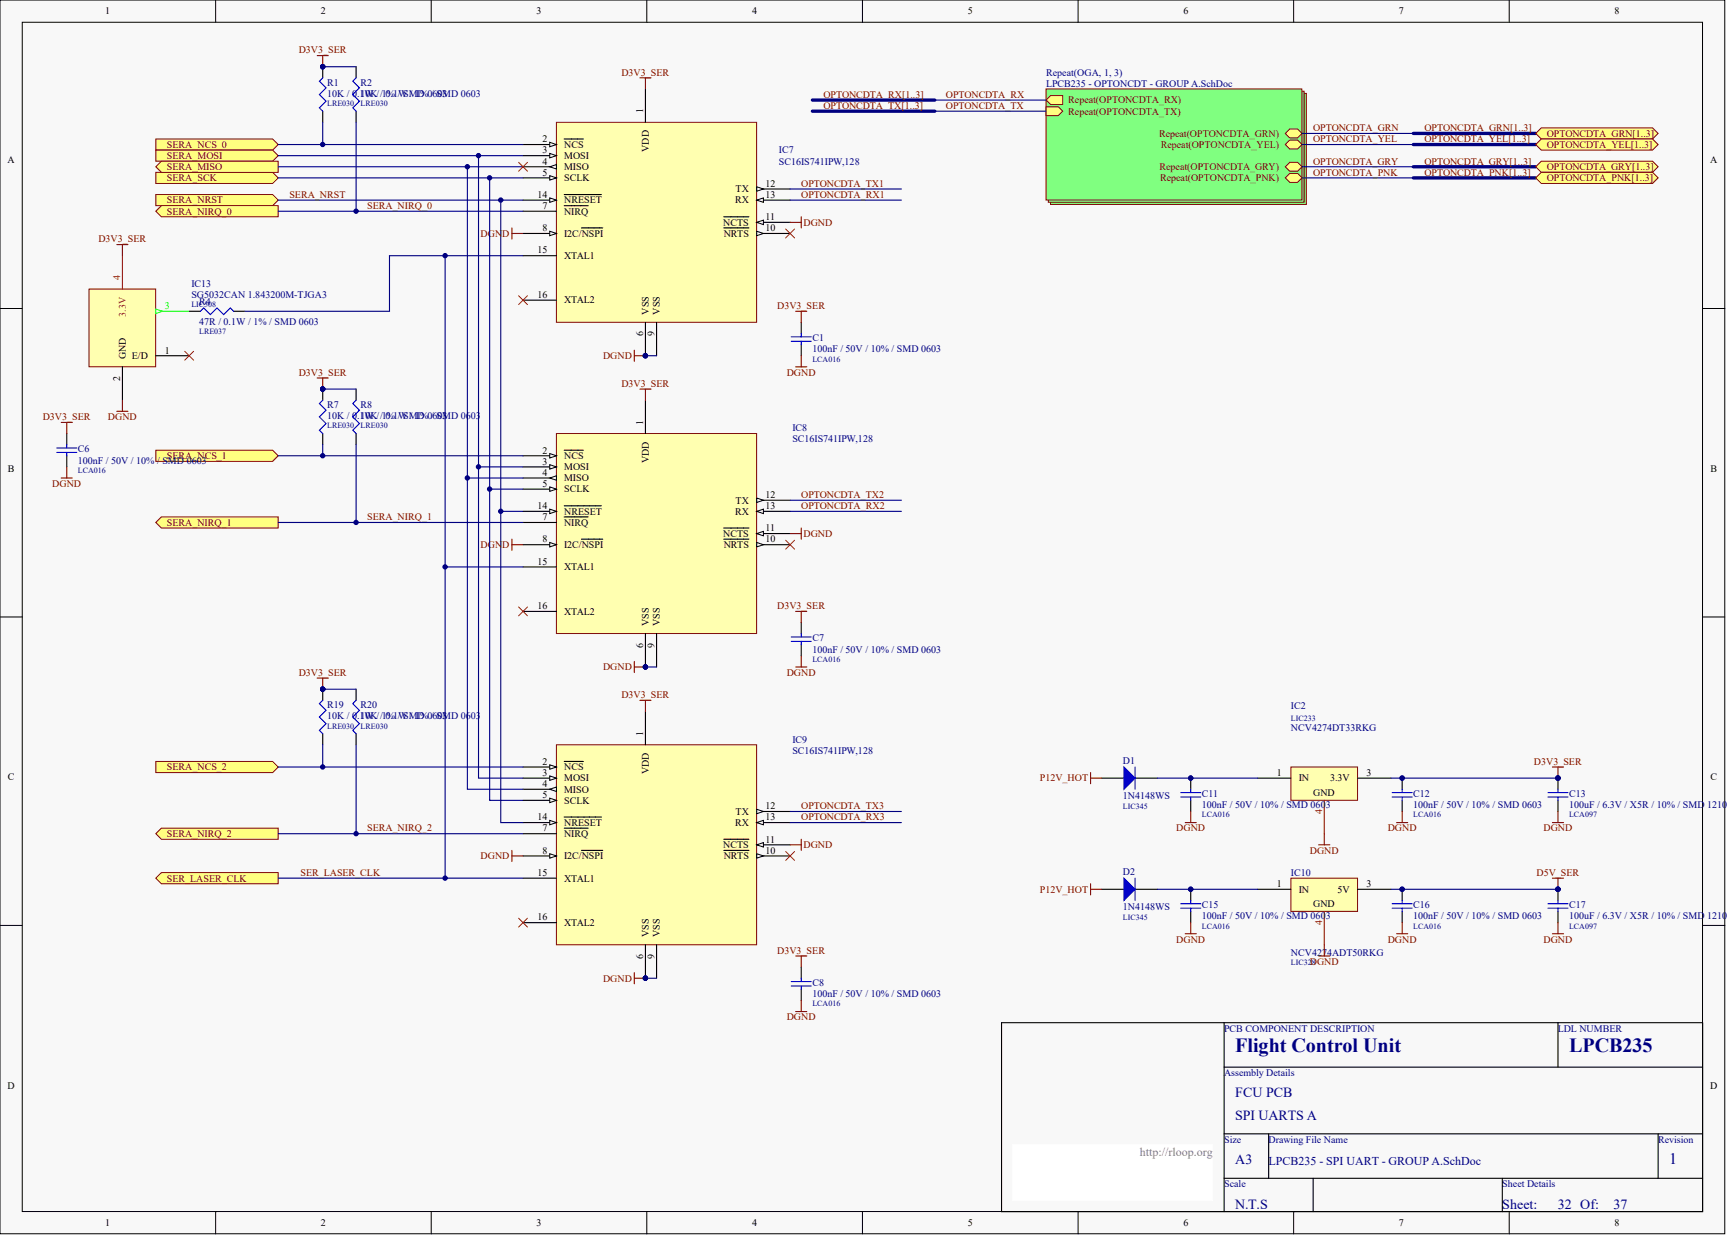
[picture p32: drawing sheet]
<svg xmlns="http://www.w3.org/2000/svg" width="328mm" height="236mm" viewBox="0 0 328 236" stroke-linecap="round" stroke-linejoin="round" font-family="sans-serif">
<defs><g id="words">
<g font-size="3.8" fill="#000080">
<text x="234.9" y="200">Flight Control Unit</text>
<text x="298.4" y="200">LPCB235</text>
</g>
<text font-size="3" fill="#000080" x="317.5" y="221.3">1</text>
<g font-size="2.7" fill="#000080">
<text x="234.9" y="208.7">FCU PCB</text>
<text x="234.9" y="213">SPI UARTS A</text>
<text x="234.9" y="221.4">A3</text>
<text x="234.9" y="229.9">N.T.S</text>
<text x="285.7" y="229.9">Sheet:</text>
<text x="296.3" y="229.9">32 Of:</text>
<text x="306.9" y="229.9">37</text>
</g>
<text font-size="2.3" fill="#808080" x="216.8" y="219.8">http://rloop.org</text>
<text font-size="2.3" fill="#000080" x="241.3" y="221.5">LPCB235 - SPI UART - GROUP A.SchDoc</text>
<g font-size="1.9">
<text x="20" y="2.8">1</text>
<text x="61" y="2.8">2</text>
<text x="102" y="2.8">3</text>
<text x="143" y="2.8">4</text>
<text x="184" y="2.8">5</text>
<text x="225.1" y="2.8">6</text>
<text x="266" y="2.8">7</text>
<text x="307.1" y="2.8">8</text>
<text x="122.3" y="21.6" transform="rotate(-90 122.3 21.6)">1</text>
<text x="103.2" y="27.1">2</text>
<text x="103.2" y="29.2">3</text>
<text x="107.3" y="28.1">NCS</text>
<text x="123.4" y="28.9" transform="rotate(-90 123.4 28.9)">VDD</text>
<text x="1.4" y="31">A</text>
<text x="103.2" y="31.3">4</text>
<text x="103.2" y="33.4">5</text>
<text x="107.3" y="30.2">MOSI</text>
<text x="107.3" y="32.4">MISO</text>
<text x="107.3" y="34.5">SCLK</text>
<text x="145.6" y="35.5">12</text>
<text x="325.2" y="31">A</text>
<text x="102.2" y="37.6">14</text>
<text x="103.2" y="39.8">7</text>
<text x="107.3" y="40.8">NIRQ</text>
<text x="107.3" y="38.7">NRESET</text>
<text x="139.8" y="38.7">RX</text>
<text x="139.9" y="36.6">TX</text>
<text x="145.6" y="37.6">13</text>
<text x="145.6" y="41.9">11</text>
<text x="103.2" y="44">8</text>
<text x="107.3" y="45">I2C/NSPI</text>
<text x="137.5" y="42.9">NCTS</text>
<text x="137.7" y="45">NRTS</text>
<text x="145.6" y="44">10</text>
<text x="102.2" y="48.2">15</text>
<text x="107.3" y="49.3">XTAL1</text>
<text x="102.2" y="56.7">16</text>
<text x="107.3" y="57.7">XTAL2</text>
<text x="123.4" y="59.8" transform="rotate(-90 123.4 59.8)">VSS</text>
<text x="125.5" y="59.8" transform="rotate(-90 125.5 59.8)">VSS</text>
<text x="122.3" y="64" transform="rotate(-90 122.3 64)">6</text>
<text x="124.4" y="64" transform="rotate(-90 124.4 64)">9</text>
<text x="23.9" y="68.3" transform="rotate(-90 23.9 68.3)">GND</text>
<text x="25.1" y="68.3">E/D</text>
<text x="31.3" y="67.2">1</text>
<text x="22.9" y="72.4" transform="rotate(-90 22.9 72.4)">2</text>
<text x="122.3" y="80.8" transform="rotate(-90 122.3 80.8)">1</text>
<text x="1.5" y="89.7">B</text>
<text x="103.2" y="86.3">2</text>
<text x="103.2" y="88.4">3</text>
<text x="107.3" y="87.3">NCS</text>
<text x="107.3" y="89.4">MOSI</text>
<text x="123.4" y="88.1" transform="rotate(-90 123.4 88.1)">VDD</text>
<text x="325.3" y="89.7">B</text>
<text x="103.2" y="90.5">4</text>
<text x="103.2" y="92.6">5</text>
<text x="107.3" y="91.6">MISO</text>
<text x="107.3" y="93.7">SCLK</text>
<text x="139.9" y="95.8">TX</text>
<text x="145.6" y="94.7">12</text>
<text x="102.2" y="96.8">14</text>
<text x="103.2" y="99">7</text>
<text x="107.3" y="100">NIRQ</text>
<text x="107.3" y="97.9">NRESET</text>
<text x="139.8" y="97.9">RX</text>
<text x="145.6" y="96.8">13</text>
<text x="145.6" y="101.1">11</text>
<text x="102.2" y="107.4">15</text>
<text x="103.2" y="103.2">8</text>
<text x="107.3" y="104.2">I2C/NSPI</text>
<text x="137.5" y="102.1">NCTS</text>
<text x="137.7" y="104.2">NRTS</text>
<text x="145.6" y="103.2">10</text>
<text x="107.3" y="108.5">XTAL1</text>
<text x="102.2" y="115.9">16</text>
<text x="107.3" y="116.9">XTAL2</text>
<text x="123.4" y="119" transform="rotate(-90 123.4 119)">VSS</text>
<text x="125.5" y="119" transform="rotate(-90 125.5 119)">VSS</text>
<text x="122.3" y="123.2" transform="rotate(-90 122.3 123.2)">6</text>
<text x="124.4" y="123.2" transform="rotate(-90 124.4 123.2)">9</text>
<text x="122.3" y="140" transform="rotate(-90 122.3 140)">1</text>
<text x="1.5" y="148.4">C</text>
<text x="103.2" y="145.5">2</text>
<text x="103.2" y="147.6">3</text>
<text x="103.2" y="149.7">4</text>
<text x="107.3" y="146.5">NCS</text>
<text x="107.3" y="148.6">MOSI</text>
<text x="123.4" y="147.3" transform="rotate(-90 123.4 147.3)">VDD</text>
<text x="242.9" y="147.6">1</text>
<text x="247" y="148.6">IN</text>
<text x="252.9" y="148.6">3.3V</text>
<text x="259.9" y="147.6">3</text>
<text x="325.3" y="148.4">C</text>
<text x="103.2" y="151.8">5</text>
<text x="107.3" y="150.7">MISO</text>
<text x="107.3" y="152.9">SCLK</text>
<text x="139.9" y="155">TX</text>
<text x="145.6" y="153.9">12</text>
<text x="249.7" y="151.4">GND</text>
<text x="102.2" y="156">14</text>
<text x="103.2" y="158.1">7</text>
<text x="107.3" y="159.2">NIRQ</text>
<text x="107.3" y="157.1">NRESET</text>
<text x="137.5" y="161.3">NCTS</text>
<text x="139.8" y="157.1">RX</text>
<text x="145.6" y="156">13</text>
<text x="145.6" y="160.3">11</text>
<text x="102.2" y="166.6">15</text>
<text x="103.2" y="162.4">8</text>
<text x="107.3" y="163.4">I2C/NSPI</text>
<text x="107.3" y="167.7">XTAL1</text>
<text x="137.7" y="163.4">NRTS</text>
<text x="145.6" y="162.4">10</text>
<text x="242.9" y="168.7">1</text>
<text x="247" y="169.8">IN</text>
<text x="249.7" y="172.5">GND</text>
<text x="254.4" y="169.8">5V</text>
<text x="259.9" y="168.7">3</text>
<text x="102.2" y="175.1">16</text>
<text x="107.3" y="176.1">XTAL2</text>
<text x="123.4" y="178.2" transform="rotate(-90 123.4 178.2)">VSS</text>
<text x="125.5" y="178.2" transform="rotate(-90 125.5 178.2)">VSS</text>
<text x="122.3" y="182.4" transform="rotate(-90 122.3 182.4)">6</text>
<text x="124.4" y="182.4" transform="rotate(-90 124.4 182.4)">9</text>
<text x="1.4" y="207">D</text>
<text x="325.2" y="207">D</text>
<text x="20" y="233.2">1</text>
<text x="61" y="233.2">2</text>
<text x="102" y="233.2">3</text>
<text x="143" y="233.2">4</text>
<text x="184" y="233.2">5</text>
<text x="225.1" y="233.2">6</text>
<text x="266" y="233.2">7</text>
<text x="307.1" y="233.2">8</text>
</g>
<g font-size="1.9" fill="#800000">
<text x="56.8" y="10.2">D3V3_SER</text>
<text x="118.2" y="14.4">D3V3_SER</text>
<text x="156.6" y="18.6">OPTONCDTA_RX[1..3]</text>
<text x="156.6" y="20.7">OPTONCDTA_TX[1..3]</text>
<text x="179.9" y="18.6">OPTONCDTA_RX</text>
<text x="179.9" y="20.7">OPTONCDTA_TX</text>
<text x="203.2" y="19.7">Repeat(OPTONCDTA_RX)</text>
<text x="203.2" y="21.8">Repeat(OPTONCDTA_TX)</text>
<text x="31.7" y="28.1">SERA_NCS_0</text>
<text x="220.4" y="26">Repeat(OPTONCDTA_GRN)</text>
<text x="220.8" y="28.1">Repeat(OPTONCDTA_YEL)</text>
<text x="249.7" y="25">OPTONCDTA_GRN</text>
<text x="249.7" y="27.1">OPTONCDTA_YEL</text>
<text x="270.9" y="25">OPTONCDTA_GRN[1..3]</text>
<text x="270.9" y="27.1">OPTONCDTA_YEL[1..3]</text>
<text x="294.2" y="26">OPTONCDTA_GRN[1..3]</text>
<text x="294.2" y="28.1">OPTONCDTA_YEL[1..3]</text>
<text x="31.7" y="34.5">SERA_SCK</text>
<text x="31.7" y="30.2">SERA_MOSI</text>
<text x="31.7" y="32.4">SERA_MISO</text>
<text x="152.4" y="35.5">OPTONCDTA_TX1</text>
<text x="220.5" y="32.4">Repeat(OPTONCDTA_GRY)</text>
<text x="220.6" y="34.5">Repeat(OPTONCDTA_PNK)</text>
<text x="249.7" y="31.3">OPTONCDTA_GRY</text>
<text x="249.7" y="33.4">OPTONCDTA_PNK</text>
<text x="270.9" y="31.3">OPTONCDTA_GRY[1..3]</text>
<text x="270.9" y="33.4">OPTONCDTA_PNK[1..3]</text>
<text x="294.2" y="32.4">OPTONCDTA_GRY[1..3]</text>
<text x="294.2" y="34.5">OPTONCDTA_PNK[1..3]</text>
<text x="31.7" y="38.7">SERA_NRST</text>
<text x="31.7" y="40.8">SERA_NIRQ_0</text>
<text x="55" y="37.6">SERA_NRST</text>
<text x="69.8" y="39.8">SERA_NIRQ_0</text>
<text x="152.4" y="37.6">OPTONCDTA_RX1</text>
<text x="18.7" y="46.1">D3V3_SER</text>
<text x="91.4" y="45">DGND</text>
<text x="152.8" y="42.9">DGND</text>
<text x="147.8" y="58.8">D3V3_SER</text>
<text x="56.8" y="71.5">D3V3_SER</text>
<text x="114.7" y="68.3">DGND</text>
<text x="149.6" y="71.5">DGND</text>
<text x="118.2" y="73.6">D3V3_SER</text>
<text x="8.1" y="79.9">D3V3_SER</text>
<text x="20.5" y="79.9">DGND</text>
<text x="31.7" y="87.3">SERA_NCS_1</text>
<text x="9.9" y="92.6">DGND</text>
<text x="152.4" y="94.7">OPTONCDTA_TX2</text>
<text x="31.7" y="100">SERA_NIRQ_1</text>
<text x="69.8" y="99">SERA_NIRQ_1</text>
<text x="152.4" y="96.8">OPTONCDTA_RX2</text>
<text x="91.4" y="104.2">DGND</text>
<text x="152.8" y="102.1">DGND</text>
<text x="147.8" y="115.9">D3V3_SER</text>
<text x="56.8" y="128.5">D3V3_SER</text>
<text x="114.7" y="127.5">DGND</text>
<text x="149.6" y="128.5">DGND</text>
<text x="118.2" y="132.8">D3V3_SER</text>
<text x="31.7" y="146.5">SERA_NCS_2</text>
<text x="197.8" y="148.6">P12V_HOT</text>
<text x="291.7" y="145.5">D3V3_SER</text>
<text x="152.4" y="153.9">OPTONCDTA_TX3</text>
<text x="31.7" y="159.2">SERA_NIRQ_2</text>
<text x="69.8" y="158.1">SERA_NIRQ_2</text>
<text x="152.4" y="156">OPTONCDTA_RX3</text>
<text x="152.8" y="161.3">DGND</text>
<text x="223.7" y="158.1">DGND</text>
<text x="263.9" y="158.1">DGND</text>
<text x="293.5" y="158.1">DGND</text>
<text x="31.7" y="167.7">SER_LASER_CLK</text>
<text x="57.1" y="166.6">SER_LASER_CLK</text>
<text x="91.4" y="163.4">DGND</text>
<text x="249.1" y="162.4">DGND</text>
<text x="292.2" y="166.6">D5V_SER</text>
<text x="197.8" y="169.8">P12V_HOT</text>
<text x="223.7" y="179.3">DGND</text>
<text x="263.9" y="179.3">DGND</text>
<text x="293.5" y="179.3">DGND</text>
<text x="147.8" y="181.4">D3V3_SER</text>
<text x="249.1" y="183.5">DGND</text>
<text x="114.7" y="186.7">DGND</text>
<text x="149.6" y="194.1">DGND</text>
</g>
<g font-size="1.9" fill="#000080">
<text x="62.2" y="16.3">R1</text>
<text x="68.6" y="16.3">R2</text>
<text x="198.9" y="14.4">Repeat(OGA, 1, 3)</text>
<text x="198.9" y="16.5">LPCB235 - OPTONCDT - GROUP A.SchDoc</text>
<text x="62.2" y="18.4">10K / 0.1W / 1% / SMD 0603</text>
<text x="68.6" y="18.4">10K / 0.1W / 1% / SMD 0603</text>
<text x="148.1" y="29.2">IC7</text>
<text x="148.1" y="31.3">SC16IS741IPW,128</text>
<text x="36.4" y="54.6">IC13</text>
<text x="36.4" y="56.7">SG5032CAN 1.843200M-TJGA3</text>
<text x="37.9" y="57.9">R4</text>
<text x="37.9" y="61.7">47R / 0.1W / 1% / SMD 0603</text>
<text x="154.5" y="64.9">C1</text>
<text x="154.5" y="67">100nF / 50V / 10% / SMD 0603</text>
<text x="62.2" y="77.6">R7</text>
<text x="68.6" y="77.6">R8</text>
<text x="62.2" y="79.7">10K / 0.1W / 1% / SMD 0603</text>
<text x="68.6" y="79.7">10K / 0.1W / 1% / SMD 0603</text>
<text x="150.7" y="82">IC8</text>
<text x="14.8" y="86.1">C6</text>
<text x="14.8" y="88.2">100nF / 50V / 10% / SMD 0603</text>
<text x="150.7" y="84.2">SC16IS741IPW,128</text>
<text x="154.5" y="122">C7</text>
<text x="154.5" y="124.1">100nF / 50V / 10% / SMD 0603</text>
<text x="62.2" y="134.7">R19</text>
<text x="62.2" y="136.8">10K / 0.1W / 1% / SMD 0603</text>
<text x="68.6" y="134.7">R20</text>
<text x="68.6" y="136.8">10K / 0.1W / 1% / SMD 0603</text>
<text x="245.5" y="134.9">IC2</text>
<text x="150.7" y="141.2">IC9</text>
<text x="150.7" y="143.3">SC16IS741IPW,128</text>
<text x="245.5" y="139.1">NCV4274DT33RKG</text>
<text x="213.5" y="145.3">D1</text>
<text x="213.5" y="152">1N4148WS</text>
<text x="228.6" y="151.6">C11</text>
<text x="228.6" y="153.7">100nF / 50V / 10% / SMD 0603</text>
<text x="268.8" y="151.6">C12</text>
<text x="268.8" y="153.7">100nF / 50V / 10% / SMD 0603</text>
<text x="298.4" y="151.6">C13</text>
<text x="298.4" y="153.7">100uF / 6.3V / X5R / 10% / SMD 1210</text>
<text x="213.5" y="166.4">D2</text>
<text x="245.5" y="166.6">IC10</text>
<text x="213.5" y="173.2">1N4148WS</text>
<text x="228.6" y="172.7">C15</text>
<text x="268.8" y="172.7">C16</text>
<text x="298.4" y="172.7">C17</text>
<text x="228.6" y="174.9">100nF / 50V / 10% / SMD 0603</text>
<text x="268.8" y="174.9">100nF / 50V / 10% / SMD 0603</text>
<text x="298.4" y="174.9">100uF / 6.3V / X5R / 10% / SMD 1210</text>
<text x="245.5" y="181.8">NCV4274ADT50RKG</text>
<text x="154.5" y="187.5">C8</text>
<text x="154.5" y="189.6">100nF / 50V / 10% / SMD 0603</text>
<text x="232.8" y="196.2">PCB COMPONENT DESCRIPTION</text>
<text x="296.3" y="196.2">LDL NUMBER</text>
<text x="232.8" y="204.7">Assembly Details</text>
<text x="232.8" y="217.3">Size</text>
<text x="241.3" y="217.3">Drawing File Name</text>
<text x="315.3" y="217.3">Revision</text>
<text x="232.8" y="225.8">Scale</text>
<text x="285.7" y="225.8">Sheet Details</text>
</g>
<g font-size="1.9" fill="#f00">
<text x="22.9" y="53.3" transform="rotate(-90 22.9 53.3)">4</text>
<text x="23.9" y="60.2" transform="rotate(-90 23.9 60.2)">3.3V</text>
</g>
<text font-size="1.9" fill="#0f0" x="31.3" y="58.8">3</text>
<g font-size="1.9" fill="#bf0000">
<text x="251.4" y="154.9" transform="rotate(-90 251.4 154.9)">4</text>
<text x="251.4" y="176" transform="rotate(-90 251.4 176)">4</text>
</g>
<g font-size="1.5" fill="#000080">
<text x="62.2" y="20.2">LRE030</text>
<text x="68.6" y="20.2">LRE030</text>
<text x="36.4" y="58.4">LIC508</text>
<text x="37.9" y="63.5">LRE037</text>
<text x="154.5" y="68.8">LCA016</text>
<text x="62.2" y="81.5">LRE030</text>
<text x="68.6" y="81.5">LRE030</text>
<text x="14.8" y="89.9">LCA016</text>
<text x="154.5" y="125.9">LCA016</text>
<text x="245.5" y="137.1">LIC233</text>
<text x="62.2" y="138.6">LRE030</text>
<text x="68.6" y="138.6">LRE030</text>
<text x="213.5" y="153.8">LIC345</text>
<text x="228.6" y="155.5">LCA016</text>
<text x="268.8" y="155.5">LCA016</text>
<text x="298.4" y="155.5">LCA097</text>
<text x="213.5" y="174.9">LIC345</text>
<text x="228.6" y="176.6">LCA016</text>
<text x="268.8" y="176.6">LCA016</text>
<text x="298.4" y="176.6">LCA097</text>
<text x="245.5" y="183.6">LIC328</text>
<text x="154.5" y="191.4">LCA016</text>
</g>
</g></defs>
<g fill="#f8f8f8" stroke="#000" stroke-width=".19">
<path d="M0 0h328v234.7h-328z"/>
<path d="M4.2 4.2h319.6v226.2h-319.6z"/>
</g>
<g fill="none" stroke="#000" stroke-width=".19">
<path d="M41 0v4.2M82 0v4.2M123 0v4.2M164 0v4.2M205 0v4.2M246 0v4.2M287 0v4.2M0 58.7h4.2M323.8 58.7h4.2M0 117.3h4.2M323.8 117.3h4.2M0 176h4.2"/>
<path d="M323.8 176h4.2M41 230.5v4.2M82 230.5v4.2M123 230.5v4.2M164 230.5v4.2M205 230.5v4.2M246 230.5v4.2M287 230.5v4.2"/>
</g>
<path d="M190.5 194.5h133.3v36h-133.3zM232.8 194.5v36M296.3 194.5v8.5M232.8 203h91M232.8 215.7h91M241.3 215.7v8.4M315.3 215.7v8.4M232.8 224.1h91M249.7 224.1v6.4M285.7 224.1v6.4" fill="none" stroke="#000" stroke-width=".21"/>
<path d="M192.6 217.8h38.1v10.5h-38.1z" fill="#fff" stroke="#fff" stroke-width=".19"/>
<path d="M105.8 23.3h38.1v38h-38.1z" fill="#ffffb0" stroke="#800000" stroke-width=".19"/>
<path d="M99.5 27.5h6.3" fill="none" stroke="#000" stroke-width=".21"/>
<path d="M104.5 27.1l1.3 .4-1.3 .4z" fill="#f8f8f8" stroke="#000" stroke-width=".19"/>
<path d="M99.5 29.6h6.3M107.3 26.4h3.6" fill="none" stroke="#000" stroke-width=".21"/>
<path d="M104.5 29.2l1.3 .4-1.3 .4z" fill="#f8f8f8" stroke="#000" stroke-width=".19"/>
<path d="M99.5 31.7h6.3" fill="none" stroke="#000" stroke-width=".21"/>
<path d="M104.5 31.7l1.3-.4v.8z" fill="#f8f8f8" stroke="#000" stroke-width=".19"/>
<path d="M99.5 33.8h6.3" fill="none" stroke="#000" stroke-width=".21"/>
<path d="M104.5 33.4l1.3 .4-1.3 .5z" fill="#f8f8f8" stroke="#000" stroke-width=".19"/>
<path d="M122.7 16.9v6.4M107.3 39.1h4.5M99.5 40.2h6.3M99.5 44.4h6.3M122.7 61.3v6.4" fill="none" stroke="#000" stroke-width=".21"/>
<circle cx="122.7" cy="67.7" r=".41" fill="#000080" stroke="#000080" stroke-width=".19"/>
<path d="M104.5 44l1.3 .4-1.3 .4z" fill="#f8f8f8" stroke="#000" stroke-width=".19"/>
<path d="M99.5 38.1h6.3M99.5 48.6h6.3M99.5 57.1h6.3M110.6 43.3h4" fill="none" stroke="#000" stroke-width=".21"/>
<path d="M104.5 37.6l1.3 .5-1.3 .4z" fill="#f8f8f8" stroke="#000" stroke-width=".19"/>
<path d="M107.3 37h7.1M143.9 35.9h6.4M124.9 61.3v6.4" fill="none" stroke="#000" stroke-width=".21"/>
<path d="M143.9 35.5l1.3 .4-1.3 .5z" fill="#f8f8f8" stroke="#000" stroke-width=".19"/>
<path d="M143.9 38.1h6.4" fill="none" stroke="#000" stroke-width=".21"/>
<path d="M143.9 38.1l1.3-.5v.9z" fill="#f8f8f8" stroke="#000" stroke-width=".19"/>
<path d="M143.9 42.3h6.4" fill="none" stroke="#000" stroke-width=".21"/>
<path d="M143.9 42.3l1.3-.4v.8z" fill="#f8f8f8" stroke="#000" stroke-width=".19"/>
<path d="M137.6 41.2h4.8M143.9 44.4h6.4" fill="none" stroke="#000" stroke-width=".21"/>
<path d="M143.9 44l1.3 .4-1.3 .4z" fill="#f8f8f8" stroke="#000" stroke-width=".19"/>
<path d="M137.6 43.3h4.8" fill="none" stroke="#000" stroke-width=".21"/>
<circle cx="122.7" cy="67.7" r=".41" fill="#000080" stroke="#000080" stroke-width=".19"/>
<path d="M105.8 82.5h38.1v38h-38.1z" fill="#ffffb0" stroke="#800000" stroke-width=".19"/>
<path d="M99.5 86.7h6.3" fill="none" stroke="#000" stroke-width=".21"/>
<path d="M104.5 86.3l1.3 .4-1.3 .4z" fill="#f8f8f8" stroke="#000" stroke-width=".19"/>
<path d="M99.5 88.8h6.3M107.3 85.6h3.6" fill="none" stroke="#000" stroke-width=".21"/>
<path d="M104.5 88.4l1.3 .4-1.3 .4z" fill="#f8f8f8" stroke="#000" stroke-width=".19"/>
<path d="M99.5 90.9h6.3" fill="none" stroke="#000" stroke-width=".21"/>
<path d="M104.5 90.9l1.3-.4v.8z" fill="#f8f8f8" stroke="#000" stroke-width=".19"/>
<path d="M99.5 93h6.3" fill="none" stroke="#000" stroke-width=".21"/>
<path d="M104.5 92.6l1.3 .4-1.3 .5z" fill="#f8f8f8" stroke="#000" stroke-width=".19"/>
<path d="M122.7 76.1v6.4M99.5 99.4h6.3M107.3 98.3h4.5M99.5 103.6h6.3M122.7 120.5v6.4" fill="none" stroke="#000" stroke-width=".21"/>
<circle cx="122.7" cy="126.8" r=".41" fill="#000080" stroke="#000080" stroke-width=".19"/>
<path d="M104.5 103.2l1.3 .4-1.3 .4z" fill="#f8f8f8" stroke="#000" stroke-width=".19"/>
<path d="M99.5 97.3h6.3M99.5 107.8h6.3M99.5 116.3h6.3M110.6 102.5h4" fill="none" stroke="#000" stroke-width=".21"/>
<path d="M104.5 96.8l1.3 .5-1.3 .4z" fill="#f8f8f8" stroke="#000" stroke-width=".19"/>
<path d="M107.3 96.2h7.1M143.9 95.1h6.4M124.9 120.5v6.4" fill="none" stroke="#000" stroke-width=".21"/>
<path d="M143.9 94.7l1.3 .4-1.3 .5z" fill="#f8f8f8" stroke="#000" stroke-width=".19"/>
<path d="M143.9 97.3h6.4" fill="none" stroke="#000" stroke-width=".21"/>
<path d="M143.9 97.3l1.3-.5v.9z" fill="#f8f8f8" stroke="#000" stroke-width=".19"/>
<path d="M143.9 101.5h6.4" fill="none" stroke="#000" stroke-width=".21"/>
<path d="M143.9 101.5l1.3-.4v.8z" fill="#f8f8f8" stroke="#000" stroke-width=".19"/>
<path d="M137.6 100.4h4.8M143.9 103.6h6.4" fill="none" stroke="#000" stroke-width=".21"/>
<path d="M143.9 103.2l1.3 .4-1.3 .4z" fill="#f8f8f8" stroke="#000" stroke-width=".19"/>
<path d="M137.6 102.5h4.8" fill="none" stroke="#000" stroke-width=".21"/>
<circle cx="122.7" cy="126.8" r=".41" fill="#000080" stroke="#000080" stroke-width=".19"/>
<path d="M105.8 141.7h38.1v38h-38.1z" fill="#ffffb0" stroke="#800000" stroke-width=".19"/>
<path d="M99.5 145.9h6.3" fill="none" stroke="#000" stroke-width=".21"/>
<path d="M104.5 145.5l1.3 .4-1.3 .4z" fill="#f8f8f8" stroke="#000" stroke-width=".19"/>
<path d="M99.5 148h6.3M107.3 144.8h3.6" fill="none" stroke="#000" stroke-width=".21"/>
<path d="M104.5 147.6l1.3 .4-1.3 .4z" fill="#f8f8f8" stroke="#000" stroke-width=".19"/>
<path d="M99.5 150.1h6.3" fill="none" stroke="#000" stroke-width=".21"/>
<path d="M104.5 150.1l1.3-.4v.8z" fill="#f8f8f8" stroke="#000" stroke-width=".19"/>
<path d="M99.5 152.2h6.3" fill="none" stroke="#000" stroke-width=".21"/>
<path d="M104.5 151.8l1.3 .4-1.3 .5z" fill="#f8f8f8" stroke="#000" stroke-width=".19"/>
<path d="M122.7 135.3v6.4M99.5 158.6h6.3M107.3 157.5h4.5M99.5 162.8h6.3M122.7 179.7v6.4" fill="none" stroke="#000" stroke-width=".21"/>
<circle cx="122.7" cy="186" r=".41" fill="#000080" stroke="#000080" stroke-width=".19"/>
<path d="M104.5 162.4l1.3 .4-1.3 .4z" fill="#f8f8f8" stroke="#000" stroke-width=".19"/>
<path d="M99.5 156.5h6.3M99.5 167h6.3M99.5 175.5h6.3M110.6 161.7h4" fill="none" stroke="#000" stroke-width=".21"/>
<path d="M104.5 156l1.3 .5-1.3 .4z" fill="#f8f8f8" stroke="#000" stroke-width=".19"/>
<path d="M107.3 155.4h7.1M143.9 154.3h6.4M124.9 179.7v6.4" fill="none" stroke="#000" stroke-width=".21"/>
<path d="M143.9 153.9l1.3 .4-1.3 .5z" fill="#f8f8f8" stroke="#000" stroke-width=".19"/>
<path d="M143.9 156.5h6.4" fill="none" stroke="#000" stroke-width=".21"/>
<path d="M143.9 156.5l1.3-.5v.9z" fill="#f8f8f8" stroke="#000" stroke-width=".19"/>
<path d="M143.9 160.7h6.4" fill="none" stroke="#000" stroke-width=".21"/>
<path d="M143.9 160.7l1.3-.4v.8z" fill="#f8f8f8" stroke="#000" stroke-width=".19"/>
<path d="M137.6 159.6h4.8M143.9 162.8h6.4" fill="none" stroke="#000" stroke-width=".21"/>
<path d="M143.9 162.4l1.3 .4-1.3 .4z" fill="#f8f8f8" stroke="#000" stroke-width=".19"/>
<path d="M137.6 161.7h4.8" fill="none" stroke="#000" stroke-width=".21"/>
<circle cx="122.7" cy="186" r=".41" fill="#000080" stroke="#000080" stroke-width=".19"/>
<g fill="#ffff80" stroke="#800000" stroke-width=".19">
<path d="M29.6 26.4h22.3l1 1.1-1 1h-22.3z" fill-rule="evenodd"/>
<path d="M29.6 85.6h22.3l1 1.1-1 1h-22.3z" fill-rule="evenodd"/>
<path d="M29.6 144.8h22.3l1 1.1-1 1h-22.3z" fill-rule="evenodd"/>
</g>
<path d="M52.9 27.5h46.6M52.9 86.7h46.6M52.9 145.9h46.6" fill="none" stroke="#000080" stroke-width=".21"/>
<path d="M29.6 37h22.3l1 1.1-1 1h-22.3z" fill-rule="evenodd" fill="#ffff80" stroke="#800000" stroke-width=".19"/>
<path d="M52.9 38.1h46.6M95.2 38.1v118.4h4.3M95.2 97.3h4.3" fill="none" stroke="#000080" stroke-width=".21"/>
<g fill="#000080" stroke="#000080" stroke-width=".19">
<circle cx="95.2" cy="38.1" r=".41"/>
<circle cx="95.2" cy="97.2" r=".41"/>
</g>
<g fill="#ffff80" stroke="#800000" stroke-width=".19">
<path d="M29.6 40.2l1.1-1.1h22.2v2.1h-22.2z" fill-rule="evenodd"/>
<path d="M29.6 99.4l1.1-1.1h22.2v2.1h-22.2z" fill-rule="evenodd"/>
<path d="M29.6 158.6l1.1-1.1h22.2v2.1h-22.2z" fill-rule="evenodd"/>
</g>
<path d="M52.9 40.2h46.6M52.9 99.4h46.6M52.9 158.6h46.6" fill="none" stroke="#000080" stroke-width=".21"/>
<path d="M97.4 43.3v2.2M97.4 44.4h2.1M97.4 102.5v2.2M97.4 103.6h2.1M97.4 161.7v2.2M97.4 162.8h2.1" fill="none" stroke="#800000" stroke-width=".21"/>
<path d="M29.6 32.8h22.3l1 1-1 1.1h-22.3z" fill-rule="evenodd" fill="#ffff80" stroke="#800000" stroke-width=".19"/>
<path d="M52.9 33.8h46.6M93.1 33.8v118.4h6.4M93.1 93h6.4" fill="none" stroke="#000080" stroke-width=".21"/>
<g fill="#000080" stroke="#000080" stroke-width=".19">
<circle cx="93.1" cy="33.8" r=".41"/>
<circle cx="93.1" cy="93" r=".41"/>
</g>
<path d="M29.6 28.5h22.3l1 1.1-1 1.1h-22.3z" fill-rule="evenodd" fill="#ffff80" stroke="#800000" stroke-width=".19"/>
<path d="M52.9 29.6h46.6M91 29.6v118.4h8.5M91 88.8h8.5" fill="none" stroke="#000080" stroke-width=".21"/>
<g fill="#000080" stroke="#000080" stroke-width=".19">
<circle cx="91" cy="29.6" r=".41"/>
<circle cx="91" cy="88.8" r=".41"/>
</g>
<path d="M29.6 31.7l1.1-1h22.2v2.1h-22.2z" fill-rule="evenodd" fill="#ffff80" stroke="#800000" stroke-width=".19"/>
<path d="M52.9 31.7h46.6M88.9 31.7v118.4h10.6M122.7 67.7h2.2M88.9 90.9h10.6M122.7 126.9h2.2M122.7 186.1h2.2" fill="none" stroke="#000080" stroke-width=".21"/>
<g fill="#000080" stroke="#000080" stroke-width=".19">
<circle cx="88.9" cy="31.7" r=".41"/>
<circle cx="88.9" cy="90.9" r=".41"/>
<circle cx="122.7" cy="67.7" r=".41"/>
<circle cx="122.7" cy="126.8" r=".41"/>
<circle cx="122.7" cy="186" r=".41"/>
</g>
<path d="M121.7 14.8h2.1M122.7 14.8v2.1M120.6 66.6v2.1M120.6 67.7h2.1M121.7 74h2.1M122.7 74v2.1M120.6 125.8v2.1M120.6 126.9h2.1M121.7 133.2h2.1M122.7 133.2v2.1M120.6 185v2.1M120.6 186.1h2.1" fill="none" stroke="#800000" stroke-width=".21"/>
<path d="M16.9 55h12.7v14.8h-12.7z" fill="#ffffb0" stroke="#800000" stroke-width=".19"/>
<path d="M29.6 59.2h6.4" fill="none" stroke="#0f0" stroke-width=".21"/>
<path d="M29.6 58.8l1.3 .4-1.3 .4z" fill="#f8f8f8" stroke="#0f0" stroke-width=".19"/>
<path d="M23.3 48.6v6.4" fill="none" stroke="#f00" stroke-width=".21"/>
<g fill="none" stroke="#000" stroke-width=".21">
<path d="M61.4 12.7v2.1M67.7 12.7v2.1M61.4 21.1v2.2M67.7 21.1v2.2M36 59.2h2.1M44.4 59.2h2.2M23.3 69.8v6.3M29.6 67.7h6.4M61.4 74v2.1M67.7 74v2.1M152.4 61.3v2.1M152.4 65.5v2.2"/>
<path d="M12.7 82.5v2.1M12.7 86.7v2.1M61.4 82.5v2.1M67.7 82.5v2.1M152.4 118.4v2.1M61.4 131.1v2.1M61.4 139.5v2.2M67.7 131.1v2.1M67.7 139.5v2.2M152.4 122.6v2.1M152.4 183.9v2.2M152.4 188.2v2.1"/>
</g>
<g fill="none" stroke="#800000" stroke-width=".21">
<path d="M60.3 10.6h2.1M61.4 10.6v2.1M22.2 46.5h2.1M23.3 46.5v2.1M151.3 59.2h2.1M152.4 59.2v2.1M22.2 78.2h2.1M23.3 76.1v2.1M60.3 71.9h2.1M61.4 71.9v2.1M151.3 69.8h2.1M152.4 67.7v2.1"/>
<path d="M11.6 80.3h2.2M11.6 90.9h2.2M12.7 80.3v2.2M12.7 88.8v2.1M151.3 116.3h2.1M152.4 116.3v2.1M60.3 129h2.1M61.4 129v2.1M151.3 126.9h2.1M152.4 124.7v2.2M151.3 181.8h2.1M151.3 192.4h2.1"/>
<path d="M152.4 181.8v2.1M152.4 190.3v2.1"/>
</g>
<g fill="none" stroke="#00f" stroke-width=".21">
<path d="M61.4 14.8l-.7 .6 1.3 1.3-1.3 1.3 1.3 1.2-1.3 1.3 .7 .6M67.7 14.8l-.6 .6 1.3 1.3-1.3 1.3 1.3 1.2-1.3 1.3 .6 .6M38.1 59.2l.6-.6 1.3 1.2 1.3-1.2 1.2 1.2 1.3-1.2 .6 .6M61.4 76.1l-.7 .7 1.3 1.2-1.3 1.3 1.3 1.3-1.3 1.2 .7 .7M67.7 76.1l-.6 .7 1.3 1.2-1.3 1.3 1.3 1.3-1.3 1.2 .6 .7M150.5 64.9h3.8M150.5 64.1h3.8M152.4 63.4v.7M152.4 64.9v.6M10.8 86.1h3.8M10.8 85.2h3.8M12.7 84.6v.6"/>
<path d="M12.7 86.1v.6M61.4 133.2l-.7 .6 1.3 1.3-1.3 1.3 1.3 1.2-1.3 1.3 .7 .6M67.7 133.2l-.6 .6 1.3 1.3-1.3 1.3 1.3 1.2-1.3 1.3 .6 .6M150.5 122h3.8M150.5 121.2h3.8M152.4 120.5v.7M152.4 122v.6M150.5 187.5h3.8M150.5 186.7h3.8M152.4 186.1v.6M152.4 187.5v.7"/>
</g>
<path d="M61.4 23.3v4.2M67.7 23.3v16.9M99.5 48.6h-25.4v10.6h-27.5M61.4 84.6v2.1M67.7 84.6v14.8M84.7 107.8h14.8M61.4 141.7v4.2M67.7 141.7v16.9" fill="none" stroke="#000080" stroke-width=".21"/>
<g fill="#000080" stroke="#000080" stroke-width=".19">
<circle cx="84.6" cy="107.8" r=".41"/>
<circle cx="61.4" cy="12.7" r=".41"/>
<circle cx="61.4" cy="131.1" r=".41"/>
<circle cx="61.4" cy="74" r=".41"/>
<circle cx="61.4" cy="27.5" r=".41"/>
<circle cx="67.7" cy="40.2" r=".41"/>
<circle cx="61.4" cy="86.7" r=".41"/>
<circle cx="67.7" cy="99.4" r=".41"/>
<circle cx="61.4" cy="145.9" r=".41"/>
<circle cx="67.7" cy="158.6" r=".41"/>
</g>
<path d="M98.6 30.9l1.7 1.7M100.3 30.9l-1.7 1.7" fill="none" stroke="#f00" stroke-width=".19"/>
<path d="M245.5 145.9h12.7v6.3h-12.7z" fill="#ffffb0" stroke="#800000" stroke-width=".19"/>
<path d="M209.5 148h4.3M215.9 148h4.2M226.5 148v2.1M226.5 152.2v2.1M239.1 148h6.4M258.2 148h6.3M266.7 148v2.1M266.7 152.2v2.1M296.3 148v2.1M296.3 152.2v2.1" fill="none" stroke="#000" stroke-width=".21"/>
<path d="M251.8 152.2v6.4" fill="none" stroke="#bf0000" stroke-width=".21"/>
<path d="M207.4 146.9v2.2M207.4 148h2.1M225.4 156.5h2.1M226.5 154.3v2.2M251.8 158.6v2.1M265.6 156.5h2.1M266.7 154.3v2.2M295.2 145.9h2.1M295.2 156.5h2.1M296.3 145.9v2.1M296.3 154.3v2.2M250.8 160.7h2.1" fill="none" stroke="#800000" stroke-width=".21"/>
<g fill="#000080" stroke="#000080" stroke-width=".19">
<circle cx="296.3" cy="148" r=".41"/>
<circle cx="226.4" cy="148" r=".41"/>
<circle cx="266.7" cy="148" r=".41"/>
</g>
<g fill="none" stroke="#00f" stroke-width=".21">
<path d="M215.9 145.9v4.2M224.5 151.6h3.9M224.5 150.7h3.9M226.5 150.1v.6M226.5 151.6v.6M264.8 151.6h3.8M264.8 150.7h3.8M266.7 150.1v.6M266.7 151.6v.6M294.4 151.6h3.8M294.4 150.7h3.8M296.3 150.1v.6"/>
<path d="M296.3 151.6v.6"/>
</g>
<path d="M220.1 148h19M264.5 148h31.8" fill="none" stroke="#000080" stroke-width=".21"/>
<path d="M213.8 145.9l2.1 2.1-2.1 2.1z" fill="#00f" stroke="#00f" stroke-width=".21"/>
<g fill="#80ff80" stroke="#800000" stroke-width=".19">
<path d="M199.8 17.8h48.6v21.1h-48.6z"/>
<path d="M199.4 17.3h48.6v21.2h-48.6z"/>
<path d="M198.9 16.9h48.7v21.1h-48.7z"/>
</g>
<g fill="#ffff80" stroke="#800000" stroke-width=".19">
<path d="M244.4 25.4l.9-.9h1.5l.8 .9-.8 .8h-1.5z" fill-rule="evenodd"/>
<path d="M244.4 27.5l.9-.9h1.5l.8 .9-.8 .8h-1.5z" fill-rule="evenodd"/>
<path d="M244.4 31.7l.9-.8h1.5l.8 .8-.8 .9h-1.5z" fill-rule="evenodd"/>
<path d="M244.4 33.8l.9-.8h1.5l.8 .8-.8 .9h-1.5z" fill-rule="evenodd"/>
<path d="M198.9 19l.9-.8h2.3v1.7h-2.3z" fill-rule="evenodd"/>
<path d="M198.9 20.3h2.4l.8 .8-.8 .9h-2.4z" fill-rule="evenodd"/>
</g>
<path d="M177.8 19h21.1M177.8 21.1h21.1M247.6 27.5h21.2M247.6 31.7h21.2M247.6 33.8h21.2M247.6 25.4h21.2" fill="none" stroke="#000080" stroke-width=".21"/>
<path d="M268.8 25.4h23.3M268.8 27.5h23.3M268.8 31.7h23.3M268.8 33.8h23.3" fill="none" stroke="#000080" stroke-width=".63"/>
<g fill="#ffff80" stroke="#800000" stroke-width=".19">
<path d="M292.1 25.4l1-1.1h21.2l1 1.1-1 1h-21.2z" fill-rule="evenodd"/>
<path d="M292.1 27.5l1-1.1h21.2l1 1.1-1 1h-21.2z" fill-rule="evenodd"/>
<path d="M292.1 31.7l1-1h21.2l1 1-1 1.1h-21.2z" fill-rule="evenodd"/>
<path d="M292.1 33.8l1-1h21.2l1 1-1 1.1h-21.2z" fill-rule="evenodd"/>
</g>
<path d="M154.5 19h23.3M154.5 21.1h23.3" fill="none" stroke="#000080" stroke-width=".63"/>
<path d="M150.3 38.1h21.1M150.3 35.9h21.1M150.3 97.3h21.1M150.3 95.1h21.1M150.3 156.5h21.1M150.3 154.3h21.1" fill="none" stroke="#000080" stroke-width=".21"/>
<path d="M150.3 42.3h2.1M152.4 41.2v2.1M150.3 101.5h2.1M152.4 100.4v2.1M152.4 159.6v2.1M150.3 160.7h2.1" fill="none" stroke="#800000" stroke-width=".21"/>
<path d="M245.5 167h12.7v6.3h-12.7z" fill="#ffffb0" stroke="#800000" stroke-width=".19"/>
<path d="M209.5 169.1h4.3M215.9 169.1h4.2M226.5 169.1v2.2M226.5 173.4v2.1M239.1 169.1h6.4M258.2 169.1h6.3M266.7 169.1v2.2M266.7 173.4v2.1M296.3 169.1v2.2M296.3 173.4v2.1" fill="none" stroke="#000" stroke-width=".21"/>
<path d="M251.8 173.4v6.3" fill="none" stroke="#bf0000" stroke-width=".21"/>
<path d="M207.4 168.1v2.1M207.4 169.1h2.1M225.4 177.6h2.1M226.5 175.5v2.1M251.8 179.7v2.1M265.6 177.6h2.1M266.7 175.5v2.1M295.2 167h2.1M295.2 177.6h2.1M296.3 167v2.1M296.3 175.5v2.1M250.8 181.8h2.1" fill="none" stroke="#800000" stroke-width=".21"/>
<g fill="#000080" stroke="#000080" stroke-width=".19">
<circle cx="296.3" cy="169.1" r=".41"/>
<circle cx="226.4" cy="169.1" r=".41"/>
<circle cx="266.7" cy="169.1" r=".41"/>
</g>
<g fill="none" stroke="#00f" stroke-width=".21">
<path d="M215.9 167v4.3M224.5 172.7h3.9M224.5 171.9h3.9M226.5 171.3v.6M226.5 172.7v.7M264.8 172.7h3.8M264.8 171.9h3.8M266.7 171.3v.6M266.7 172.7v.7M294.4 172.7h3.8M294.4 171.9h3.8M296.3 171.3v.6"/>
<path d="M296.3 172.7v.7"/>
</g>
<path d="M220.1 169.1h19M264.5 169.1h31.8" fill="none" stroke="#000080" stroke-width=".21"/>
<path d="M213.8 167l2.1 2.1-2.1 2.2z" fill="#00f" stroke="#00f" stroke-width=".21"/>
<path d="M29.6 167l1.1-1h22.2v2.1h-22.2z" fill-rule="evenodd" fill="#ffff80" stroke="#800000" stroke-width=".19"/>
<path d="M61.4 12.7h6.3M84.7 48.6v118.4M61.4 74h6.3M61.4 131.1h6.3M52.9 167h46.6" fill="none" stroke="#000080" stroke-width=".21"/>
<g fill="#000080" stroke="#000080" stroke-width=".19">
<circle cx="84.6" cy="48.6" r=".41"/>
<circle cx="84.6" cy="167" r=".41"/>
<circle cx="61.4" cy="131.1" r=".41"/>
<circle cx="61.4" cy="74" r=".41"/>
<circle cx="61.4" cy="12.7" r=".41"/>
</g>
<g fill="none" stroke="#f00" stroke-width=".19">
<path d="M98.6 56.2l1.7 1.7M100.3 56.2l-1.7 1.7M149.4 43.6l1.7 1.7M151.1 43.6l-1.7 1.7M35.1 66.8l1.7 1.7M36.8 66.8l-1.7 1.7M98.6 115.4l1.7 1.7M100.3 115.4l-1.7 1.7M149.4 102.8l1.7 1.6M151.1 102.8l-1.7 1.6M98.6 174.6l1.7 1.7M100.3 174.6l-1.7 1.7"/>
<path d="M149.4 162l1.7 1.6M151.1 162l-1.7 1.6"/>
</g>
<use href="#words"/>
</svg>
